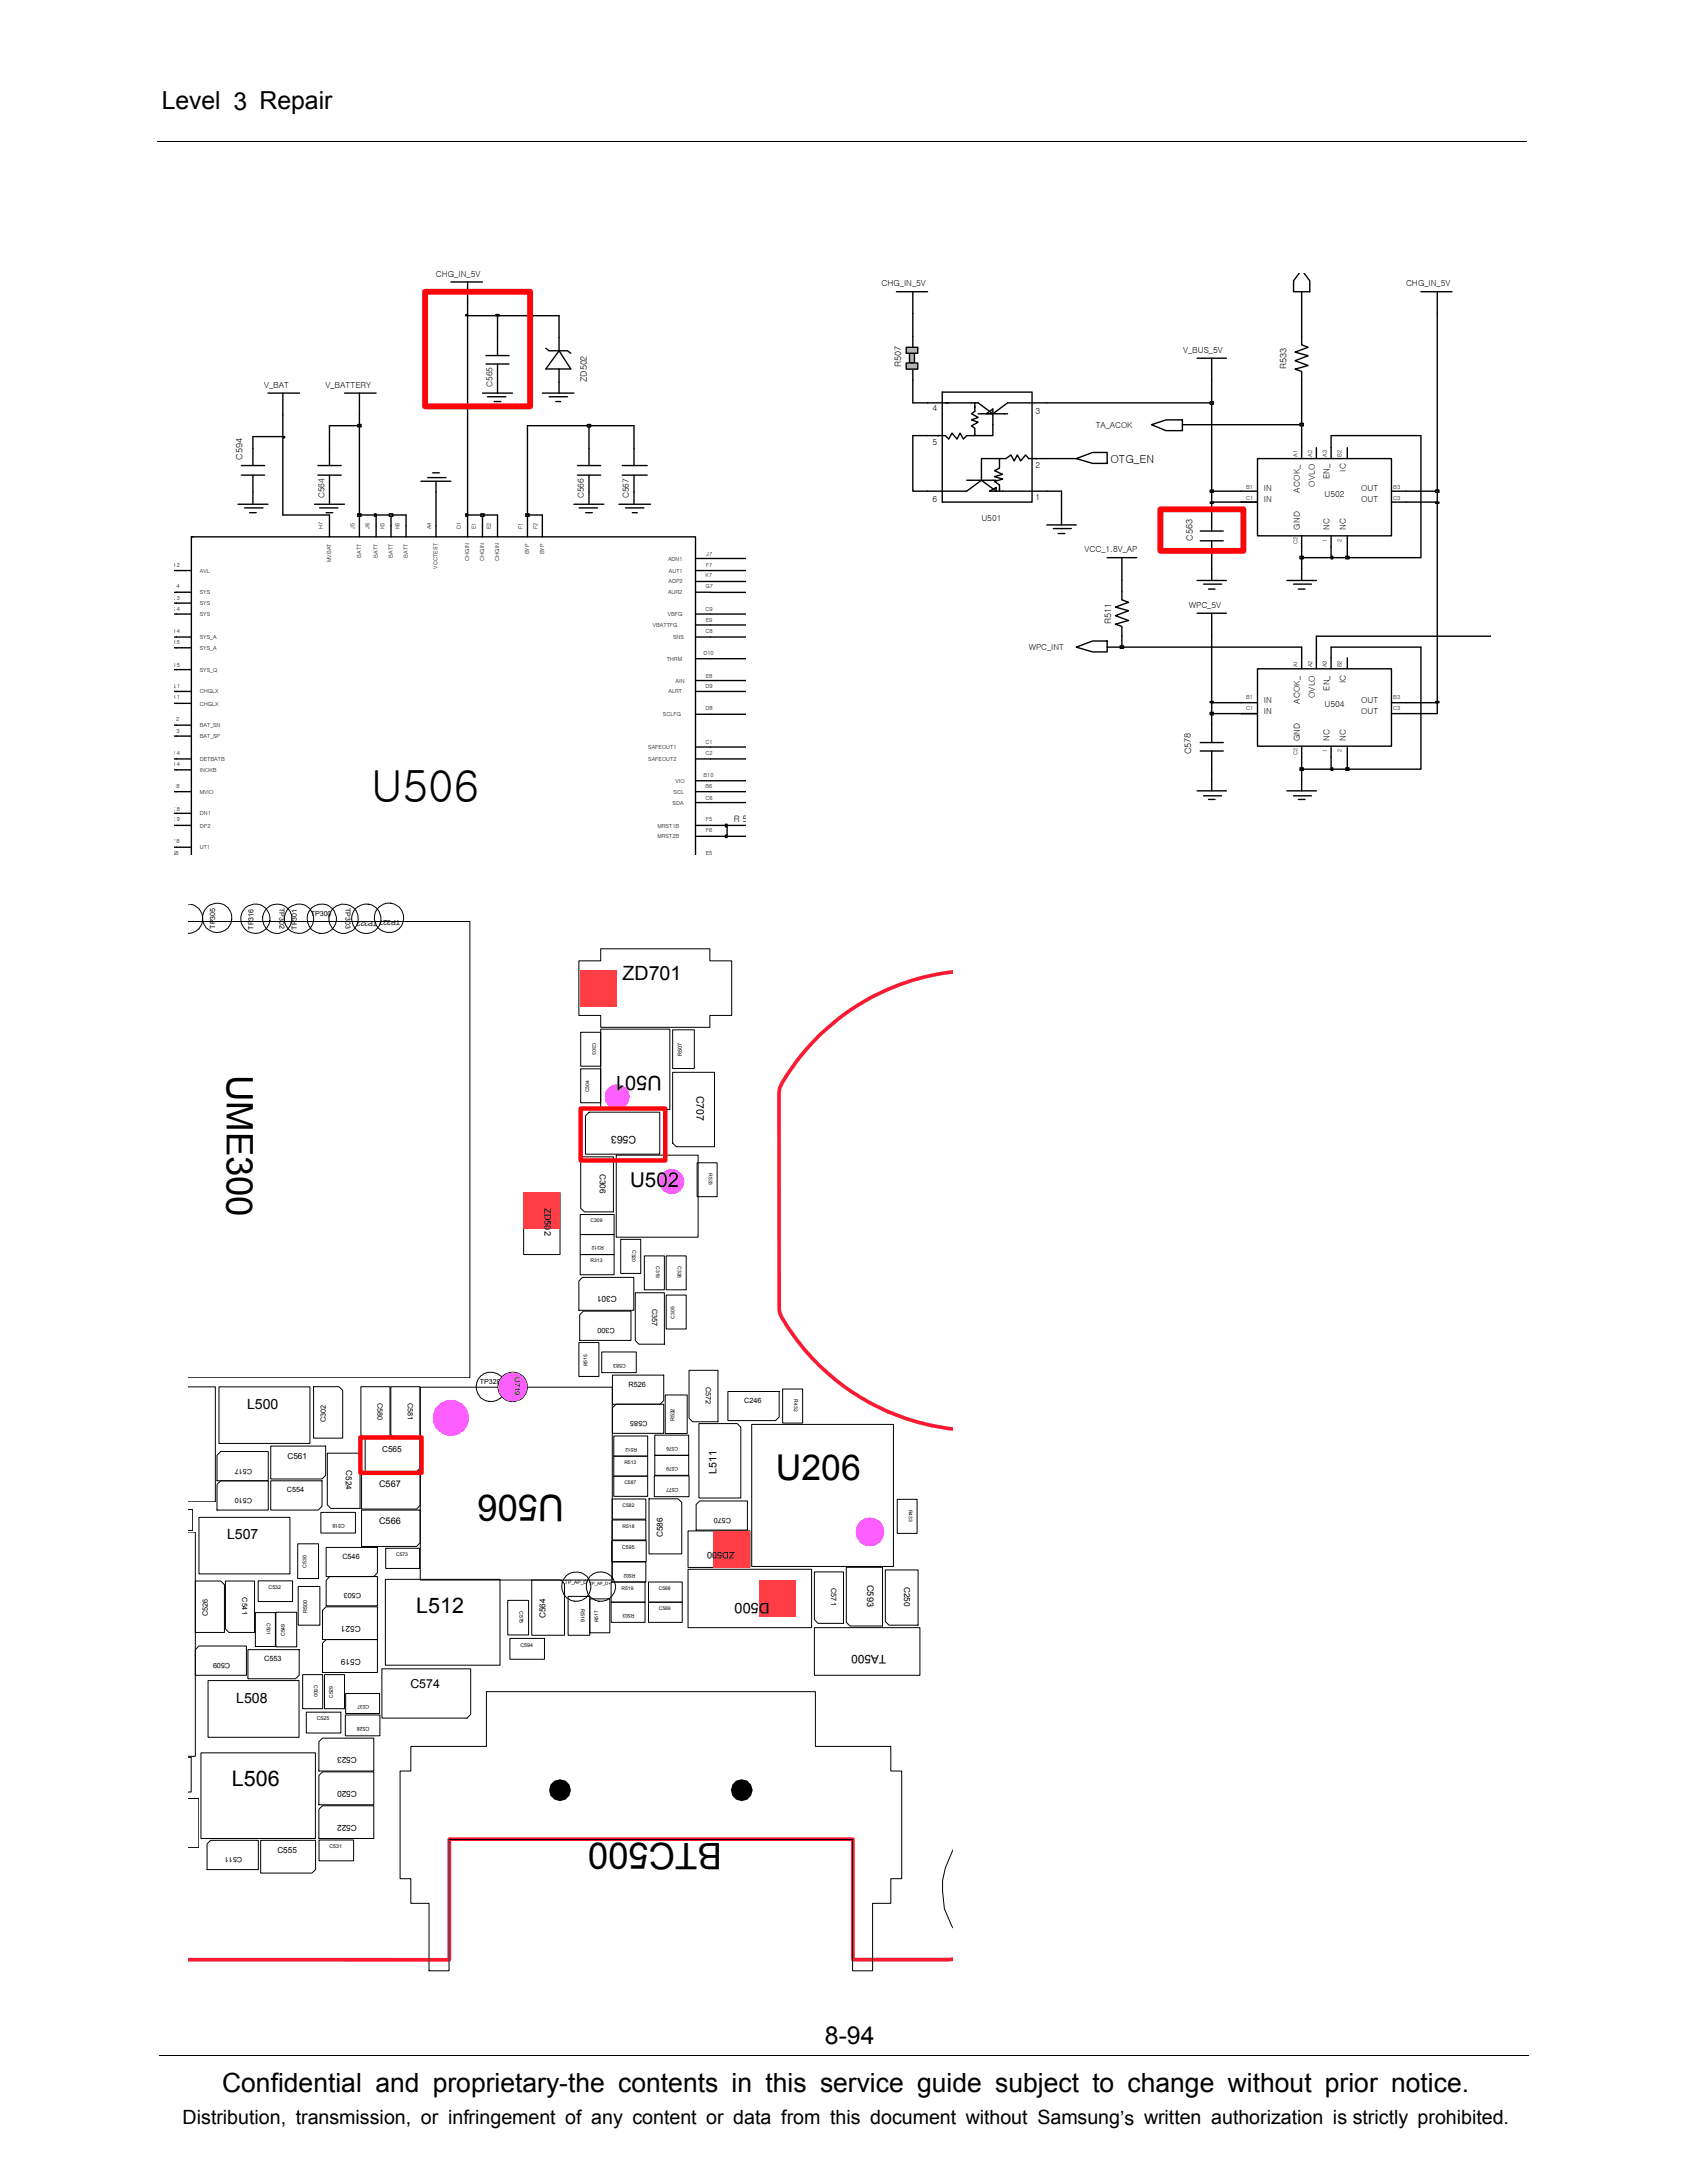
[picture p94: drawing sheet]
<svg xmlns="http://www.w3.org/2000/svg" width="216mm" height="279mm" viewBox="0 0 216 279" stroke-linecap="round" stroke-linejoin="round" font-family="sans-serif">
<defs><g id="words">
<text font-size="5.7" x="47.5" y="102.6">U506</text>
<g font-size="4.7">
<text x="29" y="137.5" transform="rotate(90 29 137.5)">UME300</text>
<text x="72.2" y="191.4" transform="rotate(-180 72.2 191.4)">U506</text>
<text x="92.4" y="235.9" transform="rotate(-180 92.4 235.9)">BTC500</text>
</g>
<text font-size="4.6" x="99.3" y="189.4">U206</text>
<text font-size="3.4" x="28.4" y="267.7">Confidential and proprietary-the contents in this service guide subject to change without prior notice.</text>
<g font-size="3.2">
<text x="20.7" y="14">Level 3 Repair</text>
<text x="105.6" y="261.6">8-94</text>
</g>
<g font-size="2.7">
<text x="53.3" y="206.4">L512</text>
<text x="29.7" y="228.6">L506</text>
</g>
<g font-size="2.6">
<text x="84.7" y="137.7" transform="rotate(-180 84.7 137.7)">U501</text>
<text x="80.6" y="151.9">U502</text>
</g>
<g font-size="2.5">
<text x="79.7" y="125.4">ZD701</text>
<text x="23.4" y="271.9">Distribution, transmission, or infringement of any content or data from this document without Samsung’s written authorization is strictly prohibited.</text>
</g>
<g font-size="1.9">
<text x="97.1" y="205.2" transform="rotate(-180 97.1 205.2)">500</text>
<text x="98.5" y="205.2" transform="rotate(-180 98.5 205.2)">D</text>
</g>
<g font-size="1.8">
<text x="31.6" y="180.3">L500</text>
<text x="29.1" y="197">L507</text>
<text x="30.2" y="217.9">L508</text>
</g>
<text font-size="1.6" x="52.5" y="216">C574</text>
<text font-size="1.5" x="113.4" y="211.9" transform="rotate(-180 113.4 211.9)">TA500</text>
<text font-size="1.4" x="142.1" y="59.2">OTG_EN</text>
<g font-size="1.3">
<text x="89.2" y="140.2" transform="rotate(90 89.2 140.2)">C707</text>
<text x="81.4" y="145.5" transform="rotate(-180 81.4 145.5)">C563</text>
<text x="91.7" y="188.6" transform="rotate(-90 91.7 188.6)">L511</text>
</g>
<g font-size="1.2">
<text x="69.7" y="154.6" transform="rotate(90 69.7 154.6)">ZD50</text>
<text x="69.7" y="157.5" transform="rotate(90 69.7 157.5)">2</text>
<text x="48.5" y="190.3">C567</text>
<text x="48.5" y="195.1">C566</text>
<text x="91.1" y="198.6" transform="rotate(-180 91.1 198.6)">0</text>
<text x="94" y="198.6" transform="rotate(-180 94 198.6)">ZD50</text>
<text x="111" y="202.8" transform="rotate(90 111 202.8)">C593</text>
</g>
<g font-size="1.1">
<text x="55.8" y="35.4">CHG_IN_5V</text>
<text x="112.8" y="36.6">CHG_IN_5V</text>
<text x="179.9" y="36.6">CHG_IN_5V</text>
<text x="115.3" y="47" transform="rotate(-90 115.3 47)">R507</text>
<text x="151.4" y="45.1">V_BUS_5V</text>
<text x="164.7" y="47.2" transform="rotate(-90 164.7 47.2)">R533</text>
<text x="33.8" y="49.6">V_BAT</text>
<text x="41.7" y="49.6">V_BATTERY</text>
<text x="63" y="49.5" transform="rotate(-90 63 49.5)">C565</text>
<text x="75.1" y="48.9" transform="rotate(-90 75.1 48.9)">ZD502</text>
<text x="119.4" y="52.6">4</text>
<text x="132.5" y="53">3</text>
<text x="31" y="58.8" transform="rotate(-90 31 58.8)">C594</text>
<text x="119.4" y="57">5</text>
<text x="132.5" y="59.9">2</text>
<text x="41.5" y="63.8" transform="rotate(-90 41.5 63.8)">C564</text>
<text x="74.7" y="63.8" transform="rotate(-90 74.7 63.8)">C566</text>
<text x="80.5" y="63.8" transform="rotate(-90 80.5 63.8)">C567</text>
<text x="119.4" y="64.3">6</text>
<text x="132.5" y="63.9">1</text>
<text x="161.8" y="62.9">IN</text>
<text x="161.8" y="64.3">IN</text>
<text x="166.4" y="63" transform="rotate(-90 166.4 63)">ACOK_</text>
<text x="168.3" y="62.3" transform="rotate(-90 168.3 62.3)">OVLO</text>
<text x="169.5" y="63.6">U502</text>
<text x="170.1" y="61.4" transform="rotate(-90 170.1 61.4)">EN_</text>
<text x="172.2" y="60.4" transform="rotate(-90 172.2 60.4)">IC</text>
<text x="174.2" y="62.9">OUT</text>
<text x="174.2" y="64.3">OUT</text>
<text x="125.6" y="66.7">U501</text>
<text x="138.8" y="70.7">VCC_1.8V_AP</text>
<text x="152.7" y="69.2" transform="rotate(-90 152.7 69.2)">C563</text>
<text x="166.4" y="67.8" transform="rotate(-90 166.4 67.8)">GND</text>
<text x="170.1" y="67.8" transform="rotate(-90 170.1 67.8)">NC</text>
<text x="172.2" y="67.8" transform="rotate(-90 172.2 67.8)">NC</text>
<text x="152.1" y="77.8">WPC_5V</text>
<text x="142.2" y="79.9" transform="rotate(-90 142.2 79.9)">R511</text>
<text x="161.8" y="89.9">IN</text>
<text x="168.3" y="89.4" transform="rotate(-90 168.3 89.4)">OVLO</text>
<text x="170.1" y="88.4" transform="rotate(-90 170.1 88.4)">EN_</text>
<text x="172.2" y="87.4" transform="rotate(-90 172.2 87.4)">IC</text>
<text x="174.2" y="89.9">OUT</text>
<text x="161.8" y="91.3">IN</text>
<text x="166.4" y="94.9" transform="rotate(-90 166.4 94.9)">GND</text>
<text x="166.4" y="90.1" transform="rotate(-90 166.4 90.1)">ACOK_</text>
<text x="169.5" y="90.6">U504</text>
<text x="170.1" y="94.9" transform="rotate(-90 170.1 94.9)">NC</text>
<text x="172.2" y="94.9" transform="rotate(-90 172.2 94.9)">NC</text>
<text x="174.2" y="91.3">OUT</text>
<text x="152.4" y="96.6" transform="rotate(-90 152.4 96.6)">C578</text>
<text x="93.9" y="105.2">R 5</text>
<text x="76.8" y="150.2" transform="rotate(90 76.8 150.2)">C306</text>
<text x="79" y="165.9" transform="rotate(-180 79 165.9)">C301</text>
<text x="48.9" y="185.8">C565</text>
<text x="36.8" y="186.7">C561</text>
<text x="44.3" y="188.2" transform="rotate(90 44.3 188.2)">C524</text>
<text x="84.8" y="196.7" transform="rotate(-90 84.8 196.7)">C586</text>
<text x="115.7" y="203.1" transform="rotate(90 115.7 203.1)">C250</text>
<text x="46.2" y="208.1" transform="rotate(-180 46.2 208.1)">C521</text>
<text x="69.8" y="207.1" transform="rotate(-90 69.8 207.1)">C564</text>
<text x="46.2" y="212.3" transform="rotate(-180 46.2 212.3)">C519</text>
<text x="45.7" y="224.9" transform="rotate(-180 45.7 224.9)">C523</text>
<text x="45.7" y="233.5" transform="rotate(-180 45.7 233.5)">C522</text>
<text x="45.7" y="229.2" transform="rotate(-180 45.7 229.2)">C520</text>
<text x="35.5" y="237.2">C555</text>
</g>
<g font-size="1">
<text x="140.2" y="54.7">TA_ACOK</text>
<text x="131.7" y="83.2">WPC_INT</text>
</g>
<g font-size=".9">
<text x="27.5" y="117.7" transform="rotate(-90 27.5 117.7)">305</text>
<text x="27.5" y="118.9" transform="rotate(-90 27.5 118.9)">TP</text>
<text x="32.4" y="117.8" transform="rotate(-90 32.4 117.8)">316</text>
<text x="32.4" y="119" transform="rotate(-90 32.4 119)">TP</text>
<text x="35.8" y="116.2" transform="rotate(90 35.8 116.2)">TP302</text>
<text x="38" y="117.8" transform="rotate(-90 38 117.8)">301</text>
<text x="38" y="119" transform="rotate(-90 38 119)">TP</text>
<text x="39.8" y="117.2">TP300</text>
<text x="44.2" y="116.2" transform="rotate(90 44.2 116.2)">TP303</text>
<text x="51.2" y="117.8" transform="rotate(-180 51.2 117.8)">TP327 TP322</text>
<text x="83.5" y="167.5" transform="rotate(90 83.5 167.5)">C357</text>
<text x="78.7" y="170" transform="rotate(-180 78.7 170)">C300</text>
<text x="48.3" y="179.6" transform="rotate(90 48.3 179.6)">C580</text>
<text x="52.2" y="179.6" transform="rotate(90 52.2 179.6)">C581</text>
<text x="61.4" y="177.1">TP328</text>
<text x="65.9" y="176.3" transform="rotate(90 65.9 176.3)">U719</text>
<text x="80.5" y="177.5">R526</text>
<text x="90.3" y="177.5" transform="rotate(90 90.3 177.5)">C572</text>
<text x="95.2" y="179.6">C246</text>
<text x="41.7" y="182" transform="rotate(-90 41.7 182)">C302</text>
<text x="82.9" y="181.9" transform="rotate(-180 82.9 181.9)">C585</text>
<text x="32.3" y="191.7" transform="rotate(-180 32.3 191.7)">C510</text>
<text x="32.3" y="188" transform="rotate(-180 32.3 188)">C517</text>
<text x="36.7" y="191">C554</text>
<text x="93.6" y="194.3" transform="rotate(-180 93.6 194.3)">C570</text>
<text x="43.8" y="199.5">C546</text>
<text x="46.2" y="203.9" transform="rotate(-180 46.2 203.9)">C503</text>
<text x="106.4" y="203.3" transform="rotate(90 106.4 203.3)">C571</text>
<text x="26.6" y="206.9" transform="rotate(-90 26.6 206.9)">C526</text>
<text x="31" y="204.4" transform="rotate(90 31 204.4)">C541</text>
<text x="29.5" y="212.8" transform="rotate(-180 29.5 212.8)">C509</text>
<text x="33.8" y="212.6">C553</text>
<text x="31" y="237.7" transform="rotate(-180 31 237.7)">C511</text>
</g>
<g font-size=".7">
<text x="166" y="58.5" transform="rotate(-90 166 58.5)">A1</text>
<text x="167.9" y="58.5" transform="rotate(-90 167.9 58.5)">A2</text>
<text x="169.8" y="58.5" transform="rotate(-90 169.8 58.5)">A3</text>
<text x="171.7" y="58.5" transform="rotate(-90 171.7 58.5)">B2</text>
<text x="159.5" y="62.5">B1</text>
<text x="159.5" y="63.9">C1</text>
<text x="178.3" y="62.5">B3</text>
<text x="178.3" y="63.9">C3</text>
<text x="41.3" y="67.8" transform="rotate(-90 41.3 67.8)">H7</text>
<text x="42.4" y="72" transform="rotate(-90 42.4 72)">MVBAT</text>
<text x="45.4" y="67.7" transform="rotate(-90 45.4 67.7)">J5</text>
<text x="46.2" y="71.4" transform="rotate(-90 46.2 71.4)">BATT</text>
<text x="47.3" y="67.7" transform="rotate(-90 47.3 67.7)">J6</text>
<text x="48.3" y="71.4" transform="rotate(-90 48.3 71.4)">BATT</text>
<text x="49.2" y="67.8" transform="rotate(-90 49.2 67.8)">K5</text>
<text x="50.3" y="71.4" transform="rotate(-90 50.3 71.4)">BATT</text>
<text x="51.1" y="67.8" transform="rotate(-90 51.1 67.8)">K6</text>
<text x="52.2" y="71.4" transform="rotate(-90 52.2 71.4)">BATT</text>
<text x="55.2" y="67.8" transform="rotate(-90 55.2 67.8)">A4</text>
<text x="59" y="67.8" transform="rotate(-90 59 67.8)">D1</text>
<text x="60" y="71.8" transform="rotate(-90 60 71.8)">CHGIN</text>
<text x="60.9" y="67.8" transform="rotate(-90 60.9 67.8)">E1</text>
<text x="62" y="71.8" transform="rotate(-90 62 71.8)">CHGIN</text>
<text x="62.8" y="67.8" transform="rotate(-90 62.8 67.8)">E2</text>
<text x="63.9" y="71.8" transform="rotate(-90 63.9 71.8)">CHGIN</text>
<text x="66.9" y="67.7" transform="rotate(-90 66.9 67.7)">F1</text>
<text x="67.7" y="70.9" transform="rotate(-90 67.7 70.9)">BYP</text>
<text x="68.8" y="67.7" transform="rotate(-90 68.8 67.7)">F2</text>
<text x="69.6" y="70.9" transform="rotate(-90 69.6 70.9)">BYP</text>
<text x="85.5" y="71.8">ADN1</text>
<text x="90.4" y="71.1">J7</text>
<text x="166" y="69.7" transform="rotate(-90 166 69.7)">C2</text>
<text x="169.8" y="69.4" transform="rotate(-90 169.8 69.4)">1</text>
<text x="171.7" y="69.4" transform="rotate(-90 171.7 69.4)">2</text>
<text x="21.9" y="76.8">K 3</text>
<text x="21.9" y="72.5">H 2</text>
<text x="22.6" y="75.3">4</text>
<text x="25.6" y="77.5">SYS</text>
<text x="25.6" y="76.1">SYS</text>
<text x="25.6" y="73.3">AVL</text>
<text x="56" y="72.8" transform="rotate(-90 56 72.8)">VCCTEST</text>
<text x="85.5" y="76.1">AUR2</text>
<text x="85.6" y="74.7">ADP2</text>
<text x="85.6" y="73.3">AUT1</text>
<text x="90.3" y="75.3">G7</text>
<text x="90.3" y="73.9">K7</text>
<text x="90.3" y="72.5">F7</text>
<text x="21.9" y="78.2">K 4</text>
<text x="21.9" y="82.4">H 5</text>
<text x="21.9" y="81">H 4</text>
<text x="25.6" y="83.2">SYS_A</text>
<text x="25.6" y="78.8">SYS</text>
<text x="25.6" y="81.8">SYS_A</text>
<text x="83.5" y="80.2">VBATTFG</text>
<text x="85.4" y="78.8">VBFG</text>
<text x="86.1" y="81.8">SNS</text>
<text x="90" y="83.8">D10</text>
<text x="90.3" y="81">C8</text>
<text x="90.3" y="78.2">C9</text>
<text x="90.3" y="79.6">E9</text>
<text x="21.9" y="88.1">G 1</text>
<text x="21.9" y="89.5">H 1</text>
<text x="21.9" y="85.3">D 5</text>
<text x="25.6" y="86">SYS_Q</text>
<text x="25.6" y="88.8">CHGLX</text>
<text x="85.3" y="84.6">THRM</text>
<text x="85.6" y="88.8">ALRT</text>
<text x="86.5" y="87.4">AIN</text>
<text x="90.3" y="88.1">D9</text>
<text x="90.3" y="86.7">E8</text>
<text x="159.5" y="89.5">B1</text>
<text x="166" y="85.4" transform="rotate(-90 166 85.4)">A1</text>
<text x="167.9" y="85.4" transform="rotate(-90 167.9 85.4)">A2</text>
<text x="169.8" y="85.4" transform="rotate(-90 169.8 85.4)">A3</text>
<text x="171.7" y="85.4" transform="rotate(-90 171.7 85.4)">B2</text>
<text x="178.3" y="89.5">B3</text>
<text x="22.6" y="92.3">2</text>
<text x="22.6" y="93.9">3</text>
<text x="25.6" y="93.1">BAT_SN</text>
<text x="25.6" y="90.3">CHGLX</text>
<text x="25.6" y="94.5">BAT_SP</text>
<text x="83" y="95.9">SAFEOUT1</text>
<text x="84.8" y="91.7">SCLFG</text>
<text x="90.3" y="90.9">D8</text>
<text x="90.3" y="95.2">C1</text>
<text x="159.5" y="90.9">C1</text>
<text x="178.3" y="90.9">C3</text>
<text x="21.9" y="98">D 4</text>
<text x="22" y="96.6">E 4</text>
<text x="22.6" y="100.8">8</text>
<text x="25.6" y="98.8">INOKB</text>
<text x="25.6" y="97.4">DETBATB</text>
<text x="25.6" y="101.6">MVIO</text>
<text x="83" y="97.4">SAFEOUT2</text>
<text x="86.2" y="101.6">SCL</text>
<text x="86.5" y="100.2">VIO</text>
<text x="90" y="99.4">B10</text>
<text x="90.3" y="100.8">B6</text>
<text x="90.3" y="96.6">C2</text>
<text x="166" y="96.6" transform="rotate(-90 166 96.6)">C2</text>
<text x="169.8" y="96.3" transform="rotate(-90 169.8 96.3)">1</text>
<text x="171.7" y="96.3" transform="rotate(-90 171.7 96.3)">2</text>
<text x="21.9" y="105.1">K 9</text>
<text x="21.9" y="103.7">K 8</text>
<text x="22" y="107.9">F 8</text>
<text x="25.6" y="104.4">DN1</text>
<text x="25.6" y="105.9">DP2</text>
<text x="84.1" y="105.9">MRST1B</text>
<text x="84.1" y="107.3">MRST2B</text>
<text x="86.1" y="103">SDA</text>
<text x="90.3" y="102.3">C6</text>
<text x="90.3" y="105.1">F5</text>
<text x="90.3" y="106.5">F6</text>
<text x="21.9" y="109.5">G8</text>
<text x="25.6" y="108.7">UT1</text>
<text x="90.3" y="109.5">E5</text>
<text x="87.3" y="135.2" transform="rotate(-90 87.3 135.2)">R507</text>
<text x="80.1" y="174.5" transform="rotate(-180 80.1 174.5)">C583</text>
<text x="86.3" y="181.9" transform="rotate(-90 86.3 181.9)">R532</text>
<text x="86.8" y="190.4" transform="rotate(-180 86.8 190.4)">C577</text>
<text x="44.1" y="195.1" transform="rotate(-180 44.1 195.1)">C518</text>
<text x="34.4" y="203.4">C532</text>
<text x="39.2" y="200.7" transform="rotate(-90 39.2 200.7)">C530</text>
<text x="79.6" y="198.2">C595</text>
<text x="36.4" y="209.4" transform="rotate(-90 36.4 209.4)">C549</text>
<text x="39.3" y="206.4" transform="rotate(-90 39.3 206.4)">R500</text>
<text x="66.5" y="206.2" transform="rotate(90 66.5 206.2)">C575</text>
<text x="74.3" y="205.9" transform="rotate(90 74.3 205.9)">R516</text>
<text x="66.6" y="210.7">C594</text>
<text x="40.6" y="220.2">C525</text>
<text x="47.3" y="221" transform="rotate(-180 47.3 221)">C528</text>
<text x="42.2" y="236.5">C531</text>
</g>
<g font-size=".6">
<text x="75.8" y="133.5" transform="rotate(90 75.8 133.5)">C303</text>
<text x="75.4" y="139.8" transform="rotate(-90 75.4 139.8)">C304</text>
<text x="90.7" y="150.2" transform="rotate(90 90.7 150.2)">R533</text>
<text x="75.6" y="156.4">C309</text>
<text x="75.6" y="161.6">R313</text>
<text x="77.3" y="159.5" transform="rotate(-180 77.3 159.5)">R312</text>
<text x="80.9" y="160" transform="rotate(90 80.9 160)">C320</text>
<text x="84" y="162.1" transform="rotate(90 84 162.1)">C319</text>
<text x="86.7" y="162.1" transform="rotate(90 86.7 162.1)">C326</text>
<text x="86.3" y="168.8" transform="rotate(-90 86.3 168.8)">C305</text>
<text x="75.2" y="174.8" transform="rotate(-90 75.2 174.8)">R515</text>
<text x="101.6" y="179.1" transform="rotate(90 101.6 179.1)">R432</text>
<text x="81.6" y="185.3" transform="rotate(-180 81.6 185.3)">R512</text>
<text x="86.8" y="185.2" transform="rotate(-180 86.8 185.2)">C576</text>
<text x="79.9" y="189.9">C587</text>
<text x="79.9" y="187.4">R513</text>
<text x="86.8" y="187.7" transform="rotate(-180 86.8 187.7)">C579</text>
<text x="79.7" y="192.9">C582</text>
<text x="79.7" y="195.6">R518</text>
<text x="116.3" y="193.2" transform="rotate(90 116.3 193.2)">R433</text>
<text x="50.7" y="199.2">C573</text>
<text x="72.3" y="202.8">TP_AP_D</text>
<text x="75.4" y="202.8">TP_AP_D+</text>
<text x="79.5" y="203.5">R519</text>
<text x="81.3" y="201.4" transform="rotate(-180 81.3 201.4)">R502</text>
<text x="84.3" y="203.5">C568</text>
<text x="34.2" y="207.7" transform="rotate(90 34.2 207.7)">C501</text>
<text x="76.6" y="207.6" transform="rotate(-90 76.6 207.6)">R517</text>
<text x="81.2" y="206.5" transform="rotate(-180 81.2 206.5)">R503</text>
<text x="84.3" y="206.1">C569</text>
<text x="40.2" y="215.7" transform="rotate(90 40.2 215.7)">C500</text>
<text x="42.6" y="217.3" transform="rotate(-90 42.6 217.3)">C529</text>
<text x="47.2" y="218.2" transform="rotate(-180 47.2 218.2)">C537</text>
</g>
</g></defs>
<path d="M20.2 18.1h175.3M20.4 263h175.3" fill="none" stroke="#000" stroke-width=".13"/>
<g fill="none" stroke="#000" stroke-width=".18">
<path d="M57.7 36.1h4M59.8 36.1v2.8M30.9 59.6h3M32.4 57.4v2.2M34.3 50.3h4M36.2 50.3v2.8M40.7 59.6h3M42.2 57.4v2.2M44.1 50.3h4M46 50.3v2.8M61.7 50.3h3.9M62.2 46.6h3"/>
<path d="M62.2 45.5h3M62.4 50.8h2.3M63.3 51.4h.8M63.7 43.2v2.3M63.7 46.6v3.7M69.4 50.3h4.1M69.9 44.6l.4 .3h2.3l.4 .3M70.3 50.8h2.3M71.1 51.4h.7M71.5 43.2v1.7M71.5 47.2v3.1M71.5 44.9l1.5 2.3h-3.1z"/>
<path d="M73.9 59.6h3M75.4 57.4v2.2M79.6 59.6h3.2M81.1 57.4v2.2M22.6 78.6h1.9M22.6 73h1.9M22.6 75.8h1.9M22.6 77.2h1.9M24.5 68.7v40.7M24.5 68.7h64.5v40.7M24.5 68.7h.2M30.5 64.5h3.8"/>
<path d="M30.9 60.8h3M31.3 65h2.4M31.9 65.6h.9M32.4 60.8v3.7M40.3 64.5h3.8M40.7 60.8h3M40.9 65h2.3M41.7 65.6h.9M42.2 60.8v3.7M42.2 67.3v1.4M46 67.3v1.4M48.1 67.3v1.4"/>
<path d="M50 67.3v1.4M52 67.3v1.4M53.9 61.6h3.8M54.7 61.1h2.4M55.4 60.5h.8M55.8 67.3v1.4M55.8 61.6v1.4M59.8 67.3v1.4M61.7 67.3v1.4M63.7 67.3v1.4M67.5 67.3v1.4M69.4 67.3v1.4"/>
<path d="M73.5 64.5h3.8M73.9 60.8h3M74.1 65h2.4M75 65.6h.8M75.4 60.8v3.7M79.2 64.5h4.1M79.6 60.8h3.2M80.1 65h2.3M80.9 65.6h.7M81.1 60.8v3.7M89 78.6h1.9M89 80h1.9"/>
<path d="M89 75.8h1.9M89 73h1.9M89 71.5h1.9M89 74.4h1.9M22.6 90h1.9M22.6 82.9h1.9M22.6 94.2h1.9M22.6 81.5h1.9M22.6 92.8h1.9M22.6 97.1h1.9M22.6 98.5h1.9M22.6 85.7h1.9"/>
<path d="M22.6 88.5h1.9M89 88.5h1.9M89 91.4h1.9M89 84.3h1.9M89 95.6h1.9M89 99.9h1.9M89 97.1h1.9M89 81.5h1.9M89 87.1h1.9M22.6 105.6h1.9M22.6 101.3h1.9M22.6 104.1h1.9"/>
<path d="M24.5 108.4h-2.2M89 101.3h1.9M89 102.7h1.9M89 105.6h1.9M89 107h4.1"/>
</g>
<path d="M92.8 106.9h.2v.3h-.2z" fill="#c4c4c4"/>
<path d="M22.3 105.6h.3M90.9 105.6h2.2v1.4h2.3M92.8 106.9h.3v.3h-.3z" fill="none" stroke="#000" stroke-width=".18"/>
<path d="M92.8 105.5h.2v.3h-.2z" fill="#c4c4c4"/>
<g fill="none" stroke="#000" stroke-width=".18">
<path d="M36.2 55.9v10h6v1.4M22.3 78.6h.3M22.3 77.2h.3M22.3 75.8h.3M22.3 73h.3M46 65.9v1.4M48.1 65.9v1.4M50 65.9v1.4M52 65.9v1.4M55.8 63v4.3M59.8 65.9v1.4M61.7 65.9v1.4"/>
<path d="M63.7 65.9v1.4M67.5 65.9v1.4M69.4 65.9v1.4M90.9 80h4.5M90.9 78.6h4.5M90.9 75.8h4.5M90.9 74.4h4.5M90.9 73h4.5M90.9 71.5h4.5M22.3 98.5h.3M22.3 97.1h.3M22.3 94.2h.3"/>
<path d="M22.3 92.8h.3M22.3 90h.3M22.3 88.5h.3M22.3 85.7h.3M22.3 82.9h.3M22.3 81.5h.3M90.9 99.9h4.5M90.9 95.6h4.5M90.9 87.1h4.5M90.9 97.1h4.5M90.9 91.4h4.5M90.9 88.5h4.5"/>
<path d="M90.9 84.3h4.5M90.9 81.5h4.5M22.3 101.3h.3M22.3 104.1h.3M90.9 102.7h4.5M90.9 101.3h4.5M92.8 105.5h.3v.3h-.3zM93.1 105.6h2.3"/>
</g>
<path d="M45.8 65.8h.4v.3h-.4z" fill="#c4c4c4"/>
<path d="M46 54.5v11.4h2.1M45.8 65.8h.4v.3h-.4z" fill="none" stroke="#000" stroke-width=".18"/>
<path d="M47.9 65.8h.2v.3h-.2z" fill="#c4c4c4"/>
<path d="M47.9 65.8h.2v.3h-.2zM48.1 65.9h1.9" fill="none" stroke="#000" stroke-width=".18"/>
<path d="M49.8 65.8h.5v.3h-.5z" fill="#c4c4c4"/>
<path d="M49.8 65.8h.5v.3h-.5zM50 65.9h2" fill="none" stroke="#000" stroke-width=".18"/>
<path d="M59.6 65.8h.2v.3h-.2z" fill="#c4c4c4"/>
<path d="M59.8 40.4v25.5h1.9M59.6 65.8h.2v.3h-.2z" fill="none" stroke="#000" stroke-width=".18"/>
<path d="M61.5 65.8h.5v.3h-.5z" fill="#c4c4c4"/>
<path d="M61.5 65.8h.5v.3h-.5zM61.7 65.9h2" fill="none" stroke="#000" stroke-width=".18"/>
<path d="M67.3 65.8h.4v.3h-.4z" fill="#c4c4c4"/>
<path d="M36.2 55.9h-3.8v1.5M42.2 54.5v2.9M67.5 54.5v11.4h1.9M75.4 54.5v2.9M81.1 54.5v2.9M67.3 65.8h.4v.3h-.4z" fill="none" stroke="#000" stroke-width=".18"/>
<path d="M36.2 55.9h.2v.1h-.2z" fill="#c4c4c4"/>
<path d="M36.2 55.9h.2v.1h-.2zM36.2 53.1v2.8M42.2 54.5h3.8" fill="none" stroke="#000" stroke-width=".18"/>
<path d="M45.8 54.3h.4v.3h-.4z" fill="#c4c4c4"/>
<path d="M45.8 54.3h.4v.3h-.4zM46 53.1v1.4M67.5 54.5h7.9" fill="none" stroke="#000" stroke-width=".18"/>
<path d="M75.2 54.3h.4v.3h-.4z" fill="#c4c4c4"/>
<path d="M63.7 40.4v2.8M71.5 40.4v2.8M75.2 54.3h.4v.3h-.4zM75.4 54.5h5.7" fill="none" stroke="#000" stroke-width=".18"/>
<path d="M59.6 40.3h.2v.1h-.2z" fill="#c4c4c4"/>
<path d="M59.8 38.9v1.5h3.9M59.6 40.3h.2v.1h-.2z" fill="none" stroke="#000" stroke-width=".18"/>
<path d="M63.5 40.3h.4v.1h-.4z" fill="#c4c4c4"/>
<g fill="none" stroke="#000" stroke-width=".18">
<path d="M166.3 35l-.8 .9v1.4h2.1v-1.4l-.7-.9M63.5 40.3h.4v.1h-.4zM63.7 40.4h7.8M116.8 43.1v1.4M116.8 47.2v1.4M118.7 55.8h1.5M118.7 51.6h6.5l1.9 1.4v2.8h-3.4l-.4 .4-.4-.8-.4 .8-.7-.8-.4 .8-.4-.4h-1M120.6 50.2h11.5v14.1h-11.5zM124.8 51.6v1l-.5 .4 .9 .4-.9 .3 .9 .3-.9 .5 .5 .3v1M125.2 53h3.7M126.2 53l.9-.7v.7zM127.9 58.7v1.2l-.6 .3 1 .5-1 .3 1 .3-1 .3 .6 .5v.8"/>
<path d="M127.9 58.7h.8l.7-.5 .4 .8 .4-.8 .4 .8 .7-.8 .4 .5h2.3M127.9 58.7h-2.3v2.8M134 51.6h-5.1l-1.8 1.4M137.7 58.7l2.1-.8h1.9v1.4h-1.9zM147.4 54.4l1.8-.7h2.1v1.4h-2.1zM153.2 45.8h3.8M155.1 45.8v2.8M160.9 58.7h17.2v9.9h-17.2zM166.6 57.3v1.4M166.6 43.1v1l.8 .4-1.7 .6 1.7 .4-1.7 .7 1.7 .6-1.7 .4 .9 .3v1.1M168.5 57.3v1.4M170.4 57.3v1.4"/>
<path d="M172.4 57.3v1.4M123.7 61.5h3.8M125.6 61.5l-1.9 1.4h-5M125.6 61.5l1.9 1.4h6.5M126.6 62.9l.9-.5v.5zM134 67.2h3.7M134.8 67.7h2.3M135.4 68.3h.9M135.9 65.8v1.4M153.2 74.3h3.8M153.2 78.5h3.8M153.6 69.2h3"/>
<path d="M153.6 68h3M154 74.8h2.3M154.7 75.4h.8M155.1 65.8v2.2M155.1 69.2v2.2M155.1 72.8v1.5M155.1 78.5v2.9M158.8 64.3h2.1M158.8 62.9h2.1M164.7 74.3h3.8M165.5 74.8h2.3M166.2 75.4h.8"/>
<path d="M166.6 68.6v1.4M166.6 72.8v1.5M170.4 68.6v1.4M172.4 68.6v1.4M178.1 64.3h1.9M178.1 62.9h1.9M153.6 95h3M153.6 96.1h3M155.1 92.7v2.3M155.1 96.1v2.3M158.8 91.3h2.1M158.8 89.9h2.1"/>
<path d="M160.9 85.6h17.2v9.9h-17.2zM166.6 84.2v1.4M166.6 95.5v1.4M166.6 99.8v1.4M168.5 84.2v1.4M170.4 84.2v1.4M170.4 95.5v1.4M172.4 84.2v1.4M172.4 95.5v1.4M178.1 91.3h1.9M178.1 89.9h1.9M164.7 101.2h3.8"/>
<path d="M165.5 101.9h2.3M166.2 102.3h.8"/>
</g>
<path d="M54.4 37.3h13.4v14.7h-13.4z" fill="none" stroke="#fe0507" stroke-width=".75"/>
<path d="M116.4 45.2h.6v1.3h-.6z" fill="#b4b4b4"/>
<path d="M116.4 45.2h.6v1.3h-.6z" fill="none" stroke="#000" stroke-width=".18"/>
<path d="M116 46.5h1.5v.7h-1.5z" fill="#b4b4b4"/>
<path d="M116 46.5h1.5v.7h-1.5z" fill="none" stroke="#000" stroke-width=".18"/>
<path d="M116 44.4h1.5v.8h-1.5z" fill="#b4b4b4"/>
<g fill="none" stroke="#000" stroke-width=".18">
<path d="M114.7 37.3h4M116.8 37.3v2.8M181.8 37.3h4M183.9 37.3v2.8M116 44.5h1.5v.7h-1.5zM141.7 71.4h3.8M143.6 75.7v1.1l.8 .3-1.6 .6 1.6 .5-1.6 .6 1.6 .6-1.6 .5 .8 .3v1.2M143.6 71.4v2.9M137.7 82.8l2.1-.8h1.9v1.4h-1.9zM155.1 98.4v2.8M166.6 98.4v1.4M153.2 101.2h3.8"/>
<path d="M154 101.9h2.3M154.7 102.3h.8"/>
</g>
<path d="M166.4 98.3h.4v.3h-.4z" fill="#c4c4c4"/>
<path d="M166.4 98.3h.4v.3h-.4zM166.6 96.9v1.5h3.8" fill="none" stroke="#000" stroke-width=".18"/>
<path d="M170.3 98.3h.3v.3h-.3z" fill="#c4c4c4"/>
<path d="M170.4 98.3h.2v.3h-.2zM170.4 96.9v1.5h2" fill="none" stroke="#000" stroke-width=".18"/>
<path d="M172.2 98.3h.4v.3h-.4z" fill="#c4c4c4"/>
<path d="M155.1 91.3v1.4M172.2 98.3h.4v.3h-.4zM181.8 82.8v15.6h-9.4v-1.5" fill="none" stroke="#000" stroke-width=".18"/>
<path d="M154.9 91.2h.4v.3h-.4z" fill="#c4c4c4"/>
<path d="M154.9 91.2h.4v.3h-.4zM155.1 89.9v1.4h3.7M183.9 89.9v1.4h-3.9" fill="none" stroke="#000" stroke-width=".18"/>
<path d="M154.9 89.8h.4v.1h-.4z" fill="#c4c4c4"/>
<path d="M154.9 89.8h.4v.1h-.4zM155.1 81.4v8.5h3.7M180 89.9h3.9" fill="none" stroke="#000" stroke-width=".18"/>
<path d="M183.7 89.8h.4v.1h-.4z" fill="#c4c4c4"/>
<path d="M183.9 64.3v25.6M141.7 82.8h1.9M166.6 82.8v1.4M168.5 81.4v2.8M170.4 82.8v1.4M183.7 89.8h.5v.1h-.5z" fill="none" stroke="#000" stroke-width=".18"/>
<path d="M143.4 82.7h.4v.3h-.4z" fill="#c4c4c4"/>
<path d="M143.6 74.3v1.4M155.1 71.4v1.4M166.6 71.4v1.4M143.4 82.7h.4v.3h-.4zM143.6 81.4v1.4h23M168.5 81.4h22.3M170.4 82.8h11.4" fill="none" stroke="#000" stroke-width=".18"/>
<path d="M166.4 71.2h.4v.3h-.4z" fill="#c4c4c4"/>
<path d="M166.4 71.2h.4v.3h-.4zM166.6 70v1.4h3.8" fill="none" stroke="#000" stroke-width=".18"/>
<path d="M170.3 71.2h.3v.3h-.3z" fill="#c4c4c4"/>
<path d="M170.4 71.2h.2v.3h-.2zM170.4 70v1.4h2" fill="none" stroke="#000" stroke-width=".18"/>
<path d="M172.2 71.2h.4v.3h-.4z" fill="#c4c4c4"/>
<path d="M181.8 55.8v15.6h-9.4v-1.4M135.9 62.9v2.9M155.1 64.3v1.5M172.2 71.2h.4v.3h-.4z" fill="none" stroke="#000" stroke-width=".18"/>
<path d="M154.9 64.3h.4v.1h-.4z" fill="#c4c4c4"/>
<path d="M154.9 64.3h.4v.1h-.4zM155.1 62.9v1.4h3.7M180 64.3h3.9" fill="none" stroke="#000" stroke-width=".18"/>
<path d="M183.7 64.3h.4v.1h-.4z" fill="#c4c4c4"/>
<path d="M116.8 55.8v7.1h1.9M134 62.9h1.9M183.7 64.3h.5v.1h-.5zM183.9 62.9v1.4" fill="none" stroke="#000" stroke-width=".18"/>
<path d="M154.9 62.7h.4v.3h-.4z" fill="#c4c4c4"/>
<path d="M155.1 51.6v11.3h3.7M154.9 62.7h.4v.3h-.4zM180 62.9h3.9" fill="none" stroke="#000" stroke-width=".18"/>
<path d="M183.7 62.7h.4v.3h-.4z" fill="#c4c4c4"/>
<path d="M116.8 55.8h1.9M134 58.7h3.7M151.3 54.4h15.3v2.9M181.8 55.8h-11.4v1.5M183.9 40.1v22.8M183.7 62.7h.5v.3h-.5z" fill="none" stroke="#000" stroke-width=".18"/>
<path d="M166.4 54.2h.4v.3h-.4z" fill="#c4c4c4"/>
<path d="M116.8 48.6v3h1.9M134 51.6h21.1M166.4 54.2h.4v.3h-.4zM166.6 48.6v5.8" fill="none" stroke="#000" stroke-width=".18"/>
<path d="M154.9 51.4h.4v.3h-.4z" fill="#c4c4c4"/>
<path d="M166.6 37.3v5.8M116.8 40.1v3M154.9 51.4h.4v.3h-.4zM155.1 48.6v3" fill="none" stroke="#000" stroke-width=".18"/>
<path d="M148.5 65.2h10.6v5.3h-10.6z" fill="none" stroke="#fe0507" stroke-width=".74"/>
<path d="M122 124.4a28.9 28.9 0 0 0-22.2 14.9l-.1 .6 .1 28.1a28.9 28.9 0 0 0 19.5 14.5l2.7 .4M122 250.7l-12.8 .1v-15.4h-51.7v15.4h-33.4" fill="none" stroke="#ff1831" stroke-width=".47"/>
<g fill="none" stroke="#000" stroke-width=".13">
<path d="M24.1 115.7a1.87 1.87 0 0 1 1.8 1.9 1.87 1.87 0 0 1-1.8 1.9M24.1 117.9h36v58.4h-36M74.1 123h2.8v-1.6h13.9v1.6h2.8v7h-2.8v1.5h-13.9v-1.5h-2.8zM74.3 132.1h2.6v4.4h-2.6zM74.3 136.8h2.6v4.3h-2.6zM76.9 131.7h8.8v10.3h-8.8zM86.1 131.8h2.8v5h-2.8zM86.1 137.2h5.3v9.6h-4.8l-.5-.5zM67 152.6h4.7v8h-4.7zM74.3 158h4.3v2.6h-4.3zM74.3 155.4h4.3v2.6h-4.3zM74.3 148.1h4.2v7h-3.7l-.5-.5z"/>
<path d="M74.9 142.8l.5-.5h9v5.4h-9.5zM78.9 147.8h10.4v10.5h-10.4zM79.4 158.6h2.6v4.4h-2.6zM89.2 148.8h2.6v4.4h-2.6zM24.1 177.5h3.5v14.7h-3.5M28 177.5h11.7v7.2h-11.7zM40.1 177.5h3.3l.5 .4v6.2h-3.8zM46.2 177.5h3.7v6.6h-3.2l-.5-.5zM50 177.5h3.7v6.6h-3.2l-.5-.5zM53.8 177.5h24.6v24.7h-24.6zM74.1 171.8h2.5v4.4h-2.5zM74.2 168.3l.5-.5h6.1v3.8h-6.6z"/>
<path d="M74.3 160.6h4.3v2.6h-4.3zM74.5 163.5h6.6v4.2h-7v-3.7zM77 173h4.4v2.7h-4.4zM78.4 176h6.5v3.3l-.4 .4h-6.1zM78.8 179.7h6.1v3.8h-6.5v-3.3zM81.3 165.5h3.7v6.5h-3.2l-.5-.4zM82.5 160.7h2.5v4.4h-2.5zM85.1 178.5h2.8v5h-2.8zM85.3 165.8h2.5v4.3h-2.5zM85.3 160.7h2.5v4.4h-2.5zM88.2 175.4h3.7v6.6h-3.3l-.4-.5zM93.2 178.1h6.5v3.3l-.4 .4h-6.1z"/>
<path d="M100.2 177.8h2.5v4.3h-2.5zM24.1 193.2h.6v2.7h-.6M24.1 196.1h.9v28.7h-.9M25.5 194.2h11.6v7.2h-11.6zM27.8 190l.4-.5h6.1v3.8h-6.5zM28.2 185.8h6.1v3.7h-6.5v-3.2zM34.6 189.5h6.6v3.3l-.5 .5h-6.1zM34.6 185.1h7.1v3.7l-.5 .5h-6.6zM38.1 197.6h2.7v4.4h-2.7zM41.1 193.6h4.4v2.6h-4.4zM41.7 198.1h6.6v3.2l-.5 .5h-6.1zM41.9 186h4.2v7.1h-3.8l-.4-.5z"/>
<path d="M46.3 193.3h7.5v4.2l-.5 .4h-7zM46.3 188.5h7.5v4.2l-.5 .4h-7zM46.7 184.1h7.1v3.8l-.5 .5h-6.6zM49.4 198.2h4.3v2.5h-4.3zM78.3 197.2h4.4v2.7h-4.4zM78.3 199.9h4.4v2.6h-4.4zM78.3 194.5h4.4v2.6h-4.4zM78.3 191.9h4.4v2.5h-4.4zM78.5 183.8h4.4v2.6h-4.4zM78.5 188.9h4.4v2.6h-4.4zM78.5 186.4h4.4v2.5h-4.4zM83.1 191.8h3.7l.4 .5v6.6h-4.1z"/>
<path d="M83.7 188.9h4.5v2.7h-4.5zM83.8 186.3h4.3v2.5h-4.3zM83.8 183.7h4.3v2.6h-4.3zM88.1 195.9h7.9v4.7h-7.9zM89.5 182.2h4.8l.5 .5v9h-5.3zM89.5 192.1h6.2v3.7h-6.6v-3.2zM96.2 182.3h18.1v18.2h-18.1zM114.8 191.9h2.6v4.4h-2.6zM25 202.4h3.3l.4 .4v6.1h-3.7zM25.4 210.7h6.1v3.7h-6.5v-3.3zM26.6 215.1h11.7v7.3h-11.7zM28.9 202.4h3.7v6.5h-3.3l-.4-.4z"/>
<path d="M31.7 211.1h6.6v3.3l-.5 .5h-6.1zM32.7 206.4h2.5v4.3h-2.5zM33 202.3h4.4v2.7h-4.4zM35.3 206.4h2.7v4.4h-2.7zM38.2 203.1h2.7v4.9h-2.7zM38.7 214.3h2.6v4.4h-2.6zM39.2 219.1h4.4v2.7h-4.4zM41.3 210.3l.4-.5h6.6v4.3h-7zM41.3 206.1l.4-.4h6.6v4.1h-7zM41.5 214.3h2.6v4.4h-2.6zM42.2 201.8h6.1v3.7h-6.6v-3.2zM44.2 219.5h4.4v2.7h-4.4z"/>
<path d="M44.2 216.7h4.4v2.6h-4.4zM48.9 213.6h11.3v5.8l-.4 .5h-10.9zM49.3 202.1h14.7v11h-14.7zM65 204.8h2.6v4.5h-2.6zM65.3 209.7h4.4v2.7h-4.4zM68.1 202.2h3.7l.4 .5v6.6h-4.1zM72.7 204.3h2.8v5h-2.8zM75.5 204.6h2.5v4.4h-2.5zM78.2 205.1h4.3v2.5h-4.3zM78.2 202.5h4.3v2.6h-4.3zM83 205.1h4.3v2.5h-4.3zM83 202.5h4.3v2.6h-4.3z"/>
<path d="M88.1 200.9h15.8v7.4h-15.8zM104.2 201.2h3.7v6.6h-3.2l-.5-.5zM104.2 208.3h13.5v6.1h-13.5zM108.3 200.6h4.6v7.5h-4.1l-.5-.5zM113.3 200.9h4.2v7.1h-3.7l-.5-.5zM24.1 224.9h.4v4.5h-.4M24.1 230.2h1.3v6.3h-1.3M25.7 224.3h14.7v11h-14.7zM26.9 235.5h6.2v3.8h-6.6v-3.3zM33.4 235.5h7v3.8l-.5 .4h-6.5zM40.8 227.2l.5-.4h6.5v4.2h-7zM40.8 231.6l.5-.5h6.5v4.2h-7z"/>
<path d="M40.8 222.9l.5-.4h6.5v4.2h-7zM40.8 235.5h4.5v2.7h-4.5zM52.6 223.5h9.7v-7h42.1v7h9.6v3.2h1.4v13.8h-1.4v3.1h-2.3v8.6h-2.6v-16.8h-51.6v16.8h-2.6v-8.6h-2.3v-3.1h-1.4v-13.8h1.4zM122 236.8a9.6 9.6 0 0 0 0 9.9"/>
<circle cx="27.8" cy="117.5" r="1.89"/>
<circle cx="32.7" cy="117.6" r="1.88"/>
<circle cx="35.5" cy="117.6" r="1.89"/>
<circle cx="38.3" cy="117.6" r="1.89"/>
<circle cx="41.2" cy="117.6" r="1.89"/>
<circle cx="44" cy="117.6" r="1.89"/>
<circle cx="46.9" cy="117.6" r="1.88"/>
<circle cx="49.8" cy="117.5" r="1.89"/>
<circle cx="62.8" cy="177.5" r="1.89"/>
<circle cx="65.6" cy="177.5" r="1.89"/>
<circle cx="73.7" cy="203.1" r="1.88"/>
<circle cx="76.9" cy="203.1" r="1.89"/>
</g>
<g fill="#000">
<circle cx="71.7" cy="229.1" r="1.4"/>
<circle cx="94.9" cy="229.1" r="1.4"/>
</g>
<path d="M97.1 202.3h4.7v4.6h-4.7z" fill="#ff3d45"/>
<g fill="#fc5eff">
<circle cx="111.3" cy="196.1" r="1.86"/>
<circle cx="79" cy="140.4" r="1.62"/>
<circle cx="86" cy="151.2" r="1.63"/>
<circle cx="57.7" cy="181.5" r="2.32"/>
<circle cx="65.6" cy="177.5" r="1.86"/>
</g>
<g fill="#ff3d45">
<path d="M91.3 195.9h4.7v4.7h-4.7z"/>
<path d="M67 152.6h4.7v4.7h-4.7z"/>
<path d="M74.3 124.1h4.7v4.7h-4.7z"/>
</g>
<path d="M74.3 141.9h10.8v6.6h-10.8zM46.1 184h7.9v4.5h-7.9z" fill="none" stroke="#fe0507" stroke-width=".57"/>
<use href="#words"/>
</svg>
